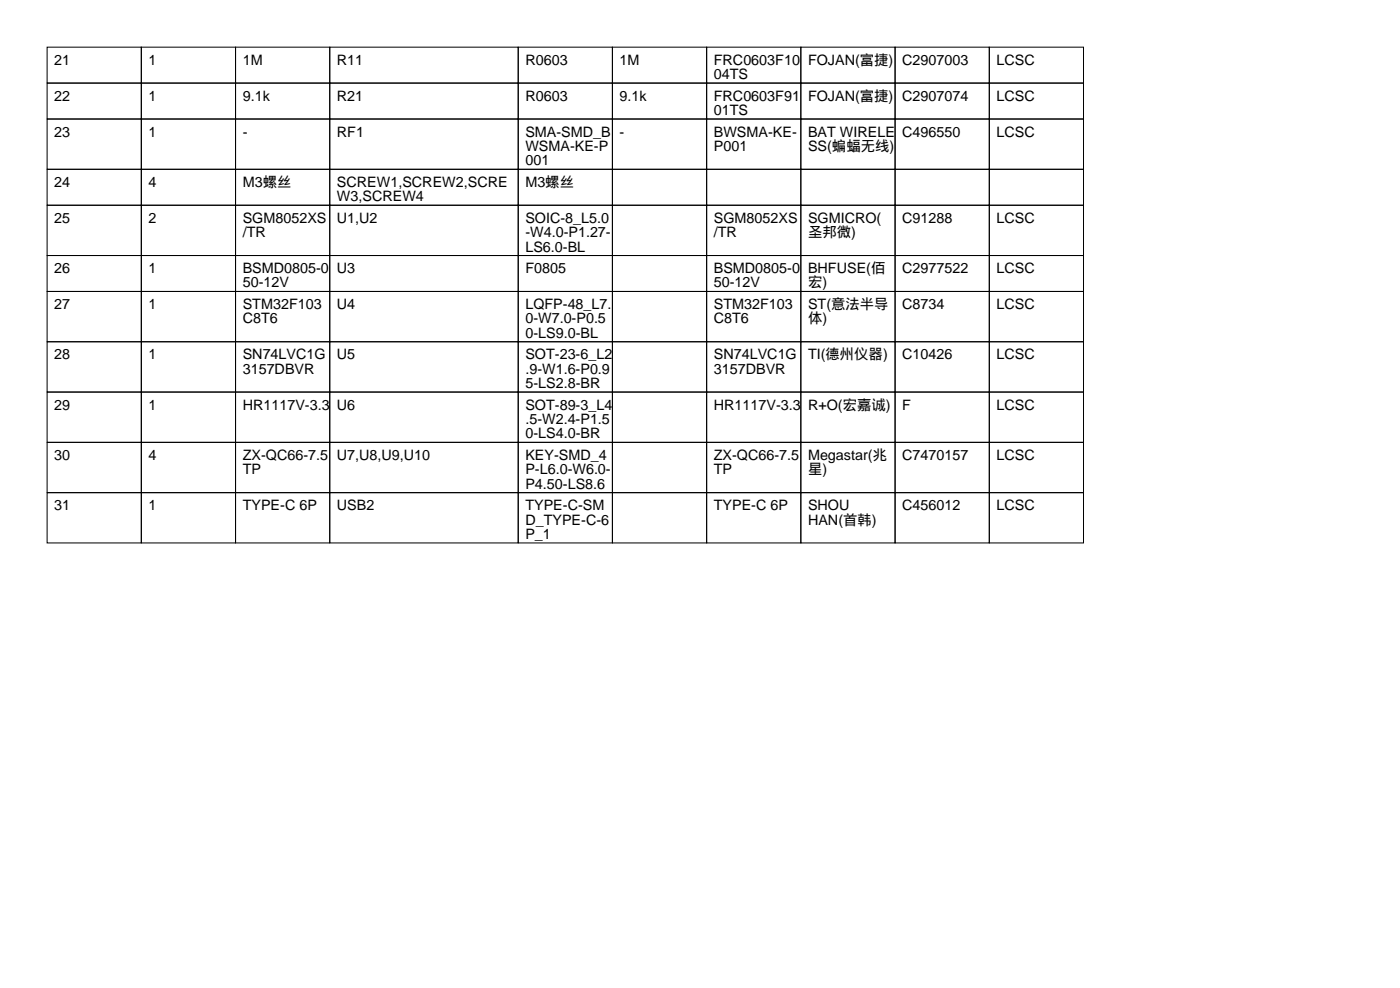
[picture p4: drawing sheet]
<svg xmlns="http://www.w3.org/2000/svg" width="297mm" height="210mm" viewBox="0 0 297 210" stroke-linecap="round" stroke-linejoin="round" font-family="sans-serif">
<defs><g id="words">
<g font-size="3">
<text x="11.5" y="13.7">21</text>
<text x="31.5" y="13.7">1</text>
<text x="51.5" y="13.7">1M</text>
<text x="71.5" y="13.7">R11</text>
<text x="111.5" y="13.7">R0603</text>
<text x="131.5" y="13.7">1M</text>
<text x="151.5" y="13.7">FRC0603F10</text>
<text x="151.5" y="16.8">04TS</text>
<text x="171.5" y="13.7">FOJAN(富捷)</text>
<text x="191.5" y="13.7">C2907003</text>
<text x="211.5" y="13.7">LCSC</text>
<text x="11.5" y="21.3">22</text>
<text x="31.5" y="21.3">1</text>
<text x="51.5" y="21.3">9.1k</text>
<text x="71.5" y="21.3">R21</text>
<text x="111.5" y="21.3">R0603</text>
<text x="131.5" y="21.3">9.1k</text>
<text x="151.5" y="21.3">FRC0603F91</text>
<text x="171.5" y="21.3">FOJAN(富捷)</text>
<text x="191.5" y="21.3">C2907074</text>
<text x="211.5" y="21.3">LCSC</text>
<text x="11.5" y="29">23</text>
<text x="31.5" y="29">1</text>
<text x="51.5" y="29">-</text>
<text x="71.5" y="29">RF1</text>
<text x="111.5" y="29">SMA-SMD_B</text>
<text x="131.5" y="29">-</text>
<text x="151.5" y="24.4">01TS</text>
<text x="151.5" y="29">BWSMA-KE-</text>
<text x="171.5" y="29">BAT WIRELE</text>
<text x="191.5" y="29">C496550</text>
<text x="211.5" y="29">LCSC</text>
<text x="111.5" y="32">WSMA-KE-P</text>
<text x="111.5" y="35.1">001</text>
<text x="151.5" y="32">P001</text>
<text x="171.5" y="32">SS(蝙蝠无线)</text>
<text x="11.5" y="39.6">24</text>
<text x="31.5" y="39.6">4</text>
<text x="51.5" y="39.6">M3螺丝</text>
<text x="71.5" y="39.6">SCREW1,SCREW2,SCRE</text>
<text x="111.5" y="39.6">M3螺丝</text>
<text x="11.5" y="47.2">25</text>
<text x="31.5" y="47.2">2</text>
<text x="51.5" y="47.2">SGM8052XS</text>
<text x="71.5" y="42.7">W3,SCREW4</text>
<text x="71.5" y="47.2">U1,U2</text>
<text x="111.5" y="47.2">SOIC-8_L5.0</text>
<text x="151.5" y="47.2">SGM8052XS</text>
<text x="171.5" y="47.2">SGMICRO(</text>
<text x="191.5" y="47.2">C91288</text>
<text x="211.5" y="47.2">LCSC</text>
<text x="51.5" y="50.3">/TR</text>
<text x="111.5" y="50.3">-W4.0-P1.27-</text>
<text x="111.5" y="53.3">LS6.0-BL</text>
<text x="151.5" y="50.3">/TR</text>
<text x="171.5" y="50.3">圣邦微)</text>
<text x="11.5" y="57.9">26</text>
<text x="31.5" y="57.9">1</text>
<text x="51.5" y="57.9">BSMD0805-0</text>
<text x="71.5" y="57.9">U3</text>
<text x="111.5" y="57.9">F0805</text>
<text x="151.5" y="57.9">BSMD0805-0</text>
<text x="171.5" y="57.9">BHFUSE(佰</text>
<text x="191.5" y="57.9">C2977522</text>
<text x="211.5" y="57.9">LCSC</text>
<text x="11.5" y="65.5">27</text>
<text x="31.5" y="65.5">1</text>
<text x="51.5" y="61">50-12V</text>
<text x="51.5" y="65.5">STM32F103</text>
<text x="71.5" y="65.5">U4</text>
<text x="111.5" y="65.5">LQFP-48_L7.</text>
<text x="151.5" y="61">50-12V</text>
<text x="151.5" y="65.5">STM32F103</text>
<text x="171.5" y="61">宏)</text>
<text x="171.5" y="65.5">ST(意法半导</text>
<text x="191.5" y="65.5">C8734</text>
<text x="211.5" y="65.5">LCSC</text>
<text x="51.5" y="68.6">C8T6</text>
<text x="111.5" y="68.6">0-W7.0-P0.5</text>
<text x="111.5" y="71.6">0-LS9.0-BL</text>
<text x="151.5" y="68.6">C8T6</text>
<text x="171.5" y="68.6">体)</text>
<text x="11.5" y="76.2">28</text>
<text x="31.5" y="76.2">1</text>
<text x="51.5" y="76.2">SN74LVC1G</text>
<text x="71.5" y="76.2">U5</text>
<text x="111.5" y="76.2">SOT-23-6_L2</text>
<text x="151.5" y="76.2">SN74LVC1G</text>
<text x="171.5" y="76.2">TI(德州仪器)</text>
<text x="191.5" y="76.2">C10426</text>
<text x="211.5" y="76.2">LCSC</text>
<text x="51.5" y="79.3">3157DBVR</text>
<text x="111.5" y="79.3">.9-W1.6-P0.9</text>
<text x="111.5" y="82.3">5-LS2.8-BR</text>
<text x="151.5" y="79.3">3157DBVR</text>
<text x="11.5" y="86.9">29</text>
<text x="31.5" y="86.9">1</text>
<text x="51.5" y="86.9">HR1117V-3.3</text>
<text x="71.5" y="86.9">U6</text>
<text x="111.5" y="86.9">SOT-89-3_L4</text>
<text x="111.5" y="89.9">.5-W2.4-P1.5</text>
<text x="151.5" y="86.9">HR1117V-3.3</text>
<text x="171.5" y="86.9">R+O(宏嘉诚)</text>
<text x="191.5" y="86.9">F</text>
<text x="211.5" y="86.9">LCSC</text>
<text x="111.5" y="93">0-LS4.0-BR</text>
<text x="11.5" y="97.5">30</text>
<text x="31.5" y="97.5">4</text>
<text x="51.5" y="97.5">ZX-QC66-7.5</text>
<text x="51.5" y="100.6">TP</text>
<text x="71.5" y="97.5">U7,U8,U9,U10</text>
<text x="111.5" y="97.5">KEY-SMD_4</text>
<text x="111.5" y="100.6">P-L6.0-W6.0-</text>
<text x="151.5" y="97.5">ZX-QC66-7.5</text>
<text x="151.5" y="100.6">TP</text>
<text x="171.5" y="97.5">Megastar(兆</text>
<text x="171.5" y="100.6">星)</text>
<text x="191.5" y="97.5">C7470157</text>
<text x="211.5" y="97.5">LCSC</text>
<text x="111.5" y="103.6">P4.50-LS8.6</text>
<text x="11.5" y="108.2">31</text>
<text x="31.5" y="108.2">1</text>
<text x="51.5" y="108.2">TYPE-C 6P</text>
<text x="71.5" y="108.2">USB2</text>
<text x="111.5" y="108.2">TYPE-C-SM</text>
<text x="111.5" y="111.3">D_TYPE-C-6</text>
<text x="151.5" y="108.2">TYPE-C 6P</text>
<text x="171.5" y="108.2">SHOU</text>
<text x="171.5" y="111.3">HAN(首韩)</text>
<text x="191.5" y="108.2">C456012</text>
<text x="211.5" y="108.2">LCSC</text>
<text x="111.5" y="114.3">P_1</text>
</g>
</g></defs>
<g fill="none" stroke="#000" stroke-width=".21">
<path d="M10 10h20v7.6h-20zM10 17.6h20v7.6h-20zM30 10h20v7.6h-20zM30 17.6h20v7.6h-20zM50 10h20v7.6h-20zM50 17.6h20v7.6h-20zM70 10h40v7.6h-40zM70 17.6h40v7.6h-40zM110 10h20v7.6h-20zM110 17.6h20v7.6h-20zM130 10h20v7.6h-20zM130 17.6h20v7.6h-20z"/>
<path d="M150 10h20v7.6h-20zM150 17.6h20v7.6h-20zM170 10h20v7.6h-20zM170 17.6h20v7.6h-20zM190 10h20v7.6h-20zM190 17.6h20v7.6h-20zM210 10h20v7.6h-20zM210 17.6h20v7.6h-20zM10 25.2h20v10.7h-20zM10 35.9h20v7.6h-20zM30 25.2h20v10.7h-20zM30 35.9h20v7.6h-20z"/>
<path d="M50 25.2h20v10.7h-20zM50 35.9h20v7.6h-20zM70 25.2h40v10.7h-40zM70 35.9h40v7.6h-40zM110 25.2h20v10.7h-20zM110 35.9h20v7.6h-20zM130 25.2h20v10.7h-20zM130 35.9h20v7.6h-20zM150 25.2h20v10.7h-20zM150 35.9h20v7.6h-20zM170 25.2h20v10.7h-20zM170 35.9h20v7.6h-20z"/>
<path d="M190 25.2h20v10.7h-20zM190 35.9h20v7.6h-20zM210 25.2h20v10.7h-20zM210 35.9h20v7.6h-20zM10 43.5h20v10.7h-20zM10 54.2h20v7.6h-20zM30 43.5h20v10.7h-20zM30 54.2h20v7.6h-20zM50 43.5h20v10.7h-20zM50 54.2h20v7.6h-20zM70 43.5h40v10.7h-40zM70 54.2h40v7.6h-40z"/>
<path d="M110 43.5h20v10.7h-20zM110 54.2h20v7.6h-20zM130 43.5h20v10.7h-20zM130 54.2h20v7.6h-20zM150 43.5h20v10.7h-20zM150 54.2h20v7.6h-20zM170 43.5h20v10.7h-20zM170 54.2h20v7.6h-20zM190 43.5h20v10.7h-20zM190 54.2h20v7.6h-20zM210 43.5h20v10.7h-20zM210 54.2h20v7.6h-20z"/>
<path d="M10 61.8h20v10.7h-20zM10 72.5h20v10.7h-20zM30 61.8h20v10.7h-20zM30 72.5h20v10.7h-20zM50 61.8h20v10.7h-20zM50 72.5h20v10.7h-20zM70 61.8h40v10.7h-40zM70 72.5h40v10.7h-40zM110 61.8h20v10.7h-20zM110 72.5h20v10.7h-20zM130 61.8h20v10.7h-20zM130 72.5h20v10.7h-20z"/>
<path d="M150 61.8h20v10.7h-20zM150 72.5h20v10.7h-20zM170 61.8h20v10.7h-20zM170 72.5h20v10.7h-20zM190 61.8h20v10.7h-20zM190 72.5h20v10.7h-20zM210 61.8h20v10.7h-20zM210 72.5h20v10.7h-20zM10 83.2h20v10.6h-20zM10 93.8h20v10.7h-20zM30 83.2h20v10.6h-20zM30 93.8h20v10.7h-20z"/>
<path d="M50 83.2h20v10.6h-20zM50 93.8h20v10.7h-20zM70 83.2h40v10.6h-40zM70 93.8h40v10.7h-40zM110 83.2h20v10.6h-20zM110 93.8h20v10.7h-20zM130 83.2h20v10.6h-20zM130 93.8h20v10.7h-20zM150 83.2h20v10.6h-20zM150 93.8h20v10.7h-20zM170 83.2h20v10.6h-20zM170 93.8h20v10.7h-20z"/>
<path d="M190 83.2h20v10.6h-20zM190 93.8h20v10.7h-20zM210 83.2h20v10.6h-20zM210 93.8h20v10.7h-20zM10 104.5h20v10.7h-20zM30 104.5h20v10.7h-20zM50 104.5h20v10.7h-20zM70 104.5h40v10.7h-40zM110 104.5h20v10.7h-20zM130 104.5h20v10.7h-20zM150 104.5h20v10.7h-20zM170 104.5h20v10.7h-20z"/>
<path d="M190 104.5h20v10.7h-20zM210 104.5h20v10.7h-20z"/>
</g>
<use href="#words"/>
</svg>
